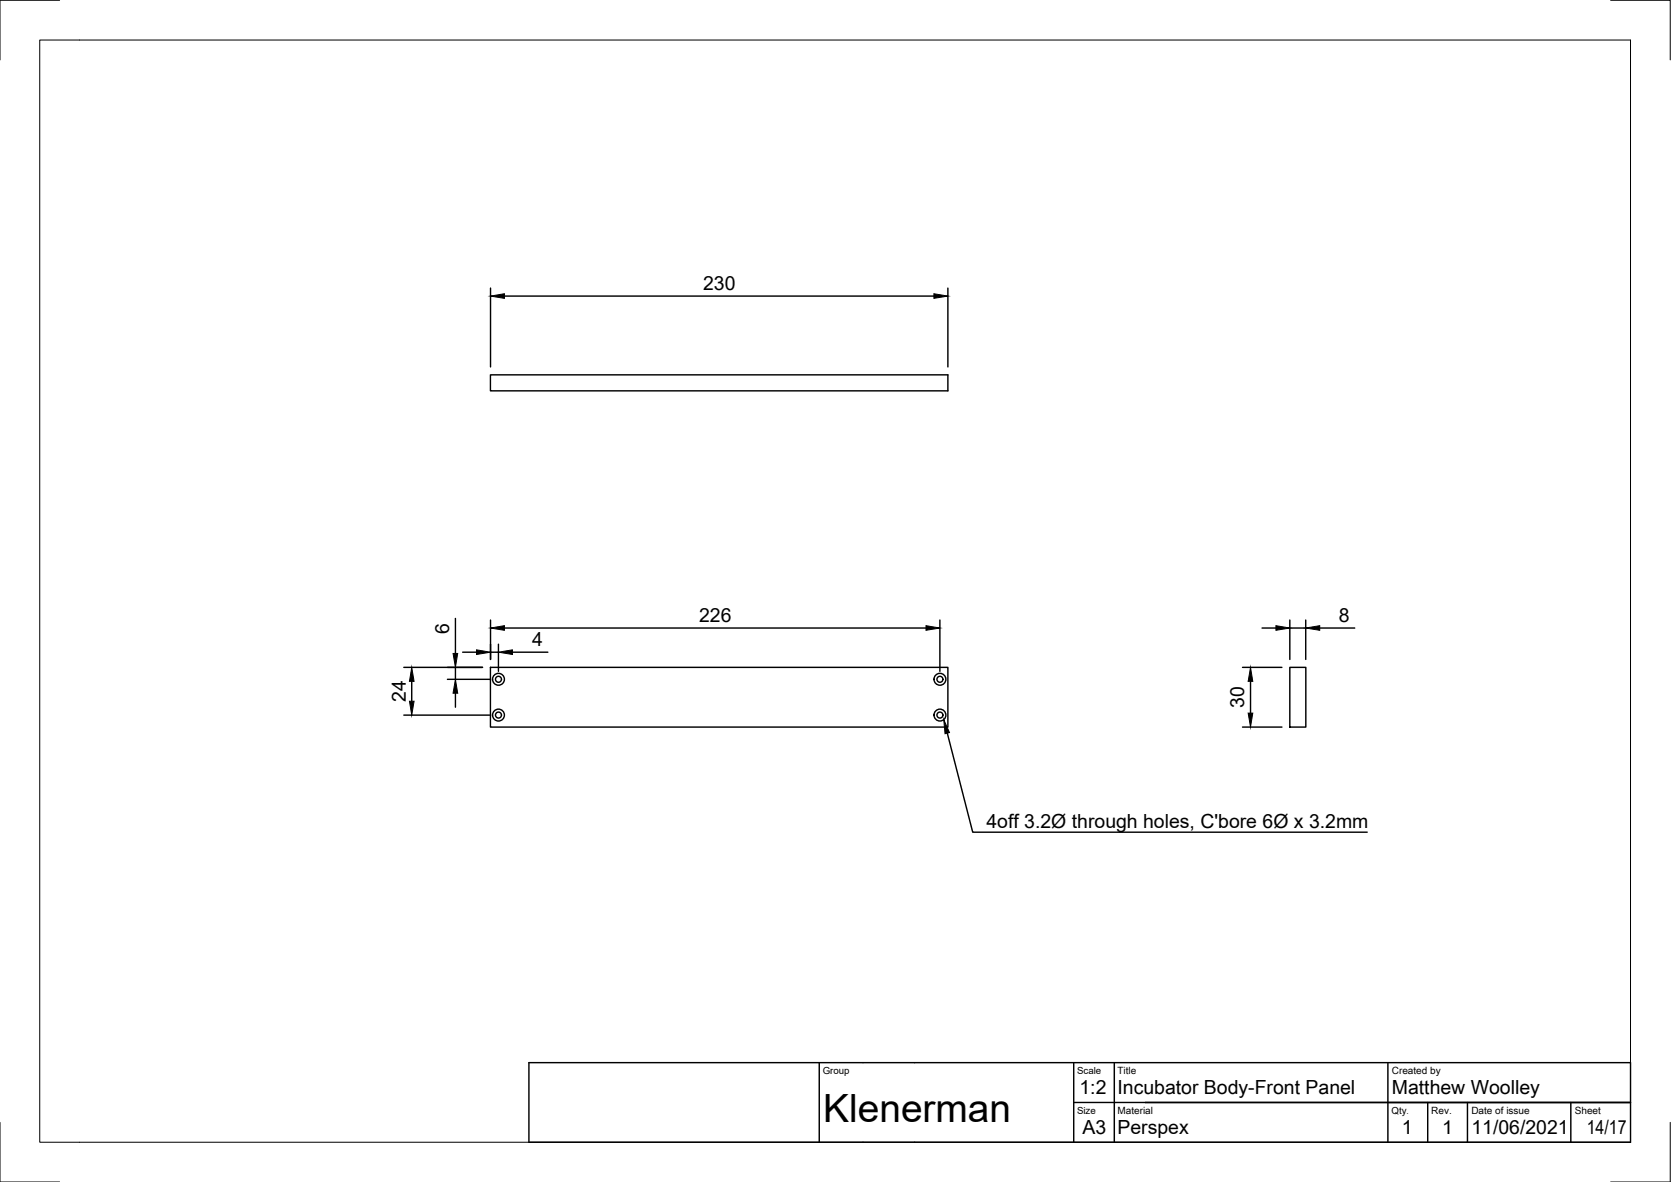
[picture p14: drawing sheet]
<svg xmlns="http://www.w3.org/2000/svg" width="420mm" height="297mm" viewBox="0 0 420 297" stroke-linecap="round" stroke-linejoin="round" font-family="sans-serif">
<defs><g id="words">
<text font-size="9.8" x="207" y="282.1">Klenerman</text>
<g font-size="4.9">
<text x="176.8" y="72.8">230</text>
<text x="112.9" y="159.4" transform="rotate(-90 112.9 159.4)">6</text>
<text x="175.8" y="156.3">226</text>
<text x="336.6" y="156.3">8</text>
<text x="133.8" y="162.4">4</text>
<text x="102" y="176.4" transform="rotate(-90 102 176.4)">24</text>
<text x="312.9" y="177.9" transform="rotate(-90 312.9 177.9)">30</text>
<text x="248" y="208.1">4off 3.2Ø through holes, C'bore 6Ø x 3.2mm</text>
<text x="271.4" y="275">1:2</text>
<text x="281" y="275">Incubator Body-Front Panel</text>
<text x="350" y="275">Matthew Woolley</text>
<text x="272.2" y="285.1">A3</text>
<text x="281" y="285.1">Perspex</text>
<text x="352.4" y="285.1">1</text>
<text x="362.6" y="285.1">1</text>
<text x="370" y="285.1">11/06/2021</text>
<text x="399" y="285.1">14/17</text>
</g>
<g font-size="2.5">
<text x="281" y="269.9">Title</text>
<text x="350" y="269.9">Created by</text>
<text x="281" y="279.9">Material</text>
<text x="359.9" y="279.9">Rev.</text>
<text x="370" y="279.9">Date of issue</text>
<text x="396" y="279.9">Sheet</text>
</g>
<g font-size="2.4">
<text x="206.9" y="269.8">Group</text>
<text x="270.8" y="269.8">Scale</text>
<text x="270.8" y="279.8">Size</text>
<text x="349.9" y="279.8">Qty</text>
</g>
<text font-size="2.1" x="353.7" y="279.8">.</text>
</g></defs>
<!-- layer: Visible -->
<g fill="none" stroke="#000" stroke-width=".36">
<path d="M123.3 94.2h115v4h-115zM123.3 167.7h115v15h-115zM324.3 167.7h4v15h-4z"/>
<circle cx="125.3" cy="170.7" r=".75"/>
<circle cx="125.3" cy="179.7" r=".75"/>
<circle cx="125.3" cy="170.7" r="1.49"/>
<circle cx="125.3" cy="179.7" r="1.49"/>
<circle cx="236.3" cy="170.7" r=".75"/>
<circle cx="236.3" cy="179.7" r=".75"/>
<circle cx="236.3" cy="170.7" r="1.49"/>
<circle cx="236.3" cy="179.7" r="1.49"/>
</g>
<!-- layer: Border -->
<path d="M10 10.1h400v276.9h-400zM15 .1h-15v15M405 .1h15v15M0 282.1v14.9h15M420 282.1v14.9h-15" fill="none" stroke="#000" stroke-width=".25"/>
<!-- layer: TitleBlock -->
<path d="M133 267h277v20h-277zM206 267v20M270 277.1h140h-122M270 267v20M280.2 267v20M349 267v20M359 277.1v9.9M369 277.1v9.9M395 277.1v9.9" fill="none" stroke="#000" stroke-width=".36"/>
<!-- layer: Dimensions -->
<g fill="none" stroke="#000" stroke-width=".36">
<path d="M123.3 72.4v19.8M126.8 74.4h108M238.3 72.4v19.8M114.5 155.4v8.8M123.3 155.8v9.9M126.8 157.8h106M236.3 155.8v12.9M317.3 157.8h3.5M324.3 155.8v9.9M324.3 157.8h4M328.3 155.8v9.9M331.8 157.8h8.8"/>
<path d="M101.5 167.7h19.8M101.5 179.7h21.8M103.5 171.2v5M112.5 170.7h10.8M114.5 167.7v3M114.5 174.2v3.5M116.3 163.9h3.5M123.3 163.9h2M125.3 161.9v6.8M128.8 163.9h9M312.4 167.7h9.9M314.4 171.2v8"/>
<path d="M312.4 182.7h9.9"/>
</g>
<g fill="#000" stroke="#000" stroke-width=".25">
<path d="M123.3 74.4l3.5-.6v1.2zM234.8 73.8l3.5 .6-3.5 .6zM123.3 157.8l3.5-.6v1.2zM232.8 157.2l3.5 .6-3.5 .6zM320.8 157.2l3.5 .6-3.5 .6zM328.3 157.8l3.5-.6v1.2zM103.5 167.7l.6 3.5h-1.1zM103 176.2h1.1l-.6 3.5zM114.5 170.7l.6 3.5h-1.2zM113.9 164.2h1.2l-.6 3.5zM119.8 163.3l3.5 .6-3.5 .6zM125.3 163.9l3.5-.6v1.2z"/>
<path d="M314.4 167.7l.6 3.5h-1.2zM313.8 179.2h1.2l-.6 3.5z"/>
</g>
<!-- layer: Annotations -->
<path d="M237.3 180.9l1.4 3.2-1.1 .3z" fill="#000" stroke="#000" stroke-width=".25"/>
<path d="M238.2 184.2l6.4 24.9h99.2" fill="none" stroke="#000" stroke-width=".36"/>
<use href="#words"/>
</svg>
